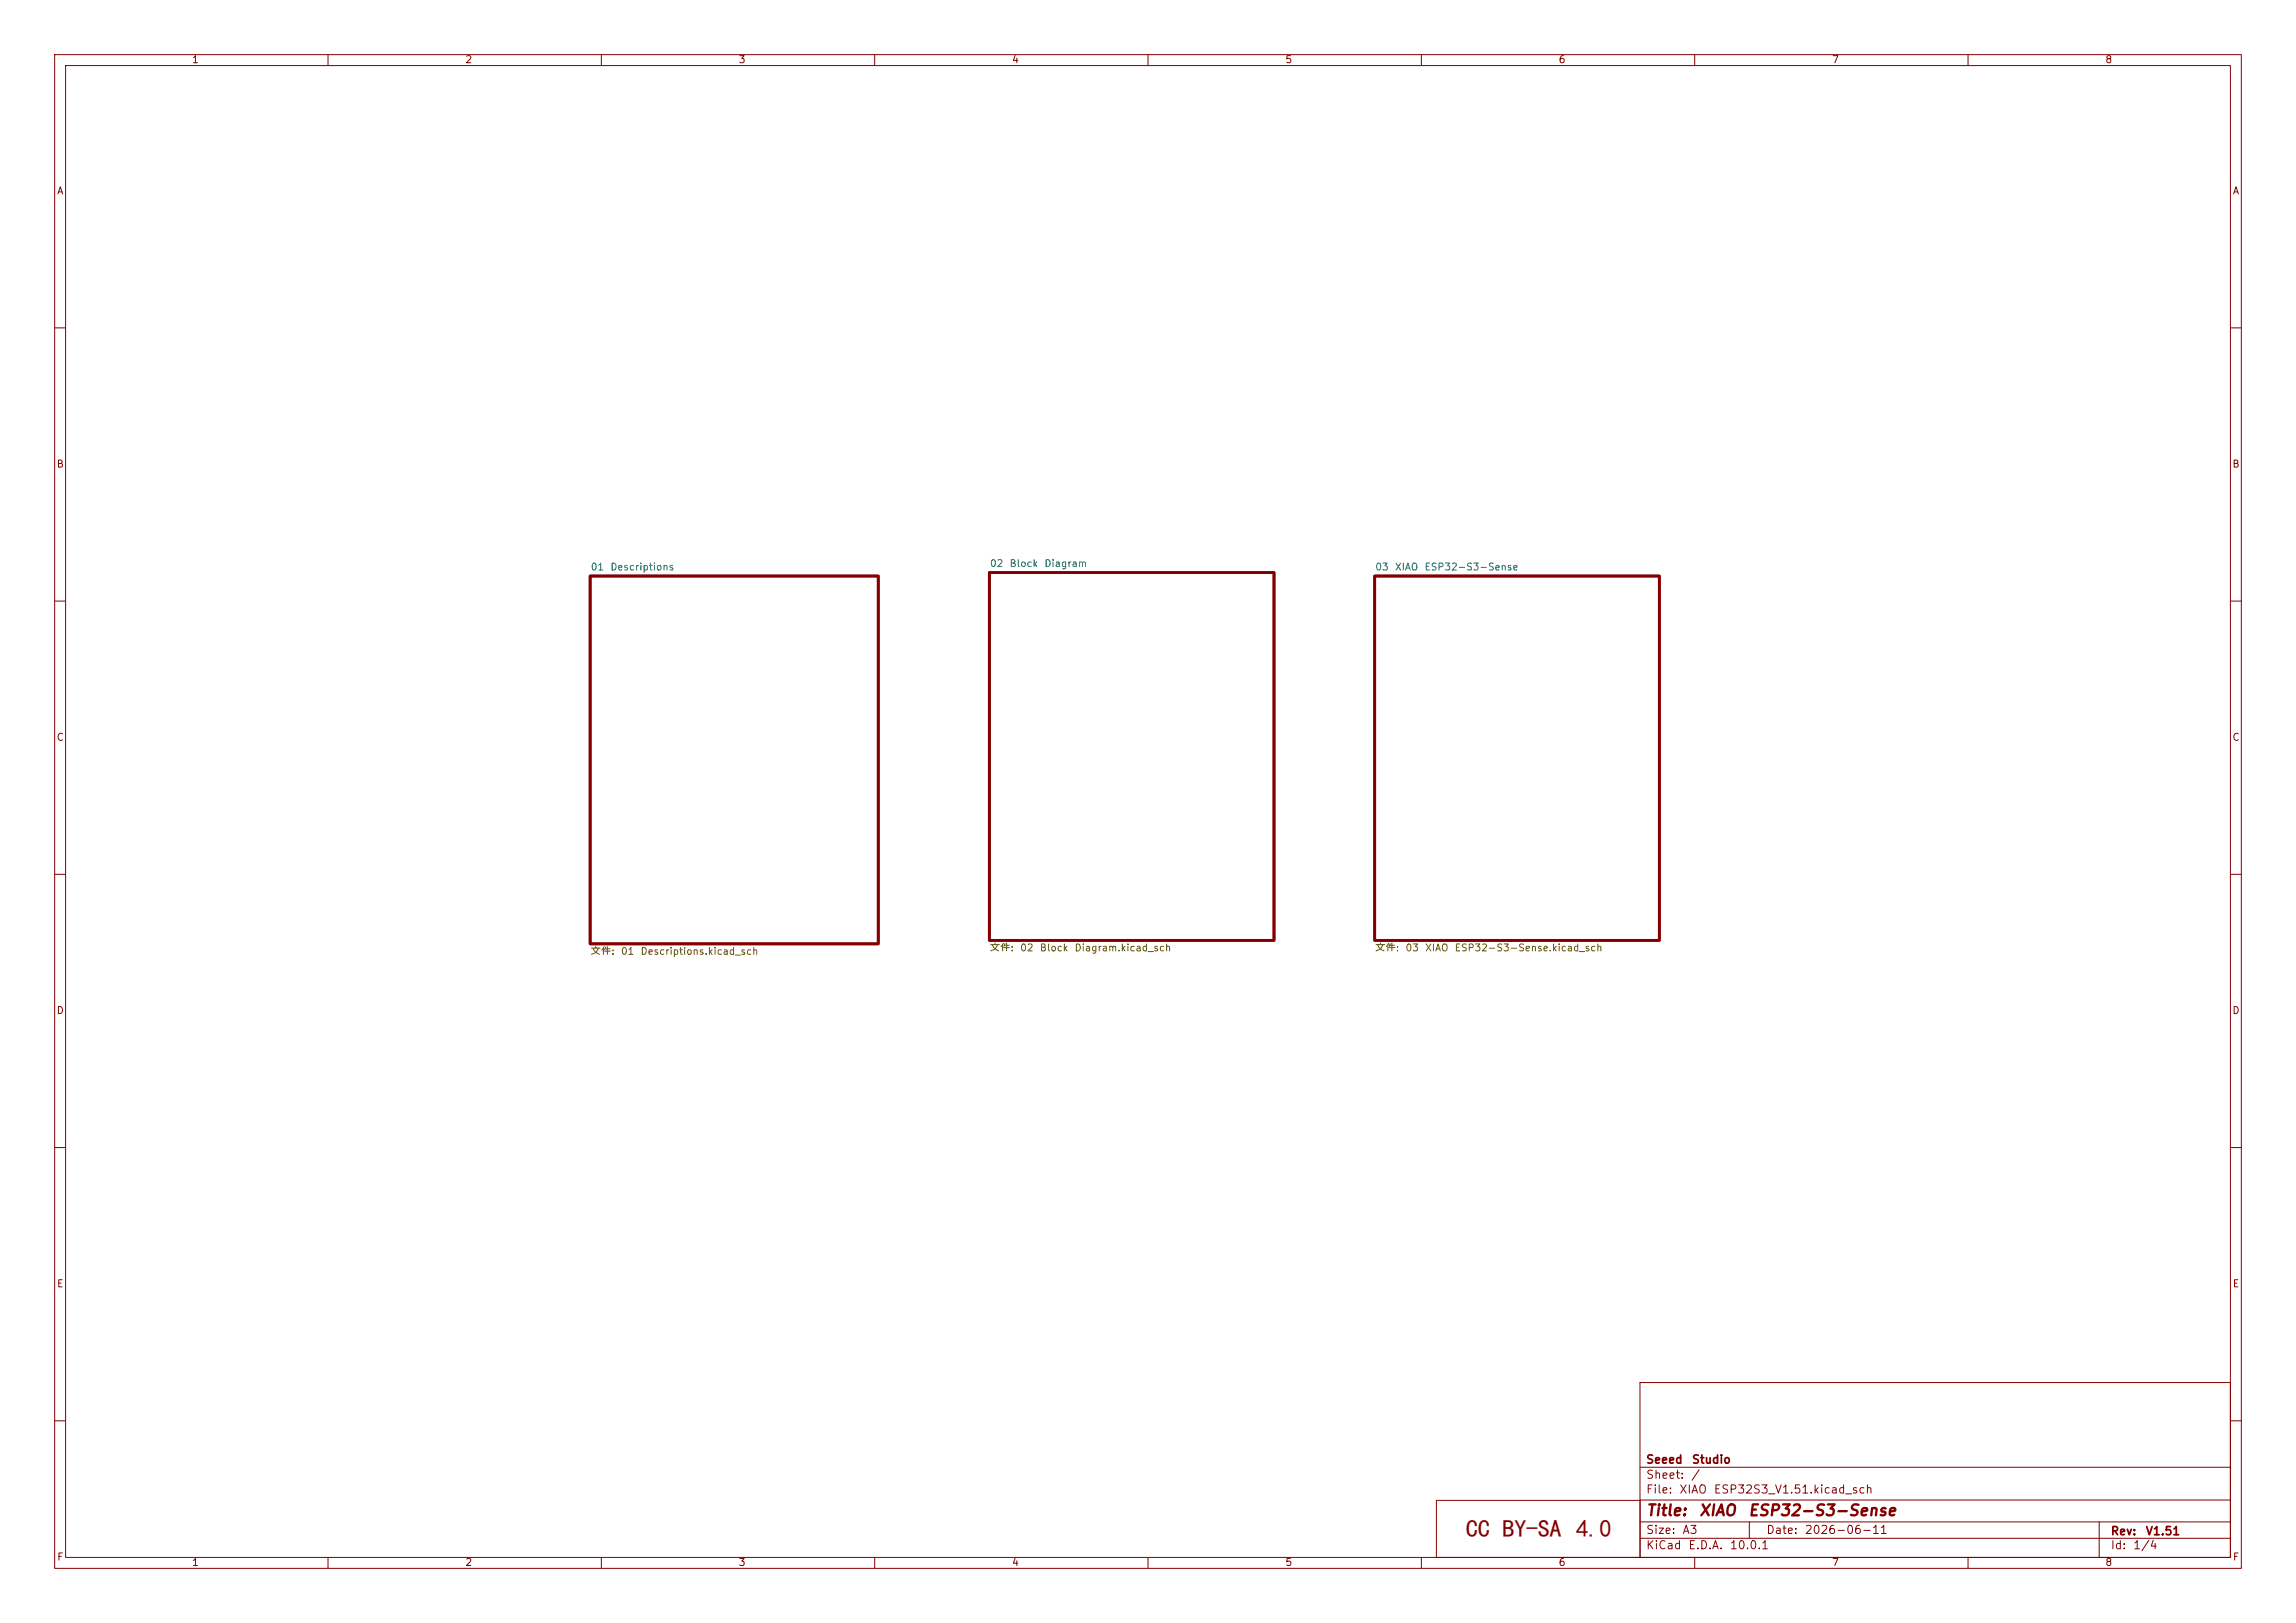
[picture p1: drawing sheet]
<svg xmlns="http://www.w3.org/2000/svg" width="420mm" height="297mm" viewBox="0 0 420 297" stroke-linecap="round" stroke-linejoin="round" font-family="sans-serif">
<defs><g id="words">
<text font-size="4.5" fill="#840000" x="268.2" y="281.3">CC BY-SA 4.0</text>
<g font-size="2" fill="#840000">
<text x="301" y="277.9">Title:</text>
<text x="310.6" y="277.9">XIAO</text>
<text x="319.6" y="277.9">ESP32-S3-Sense</text>
</g>
<g font-size="1.5" fill="#840000">
<text x="301" y="268.2">Seeed</text>
<text x="309.4" y="268.2">Studio</text>
<text x="301" y="273.7">File:</text>
<text x="301" y="271">Sheet:</text>
<text x="307.1" y="273.7">XIAO</text>
<text x="309.2" y="271">/</text>
<text x="313.4" y="273.7">ESP32S3_V1.51.kicad_sch</text>
<text x="301" y="281.1">Size:</text>
<text x="307.6" y="281.1">A3</text>
<text x="323" y="281.1">Date:</text>
<text x="330" y="281.1">2026-06-11</text>
<text x="386" y="281.3">Rev:</text>
<text x="392.4" y="281.3">V1.51</text>
<text x="301" y="283.9">KiCad</text>
<text x="308.7" y="283.9">E.D.A.</text>
<text x="316.3" y="283.9">10.0.1</text>
<text x="386" y="283.9">Id:</text>
<text x="390.1" y="283.9">1/4</text>
</g>
<g font-size="1.3" fill="#840000">
<text x="35" y="11.9">1</text>
<text x="85" y="11.9">2</text>
<text x="135" y="11.9">3</text>
<text x="185" y="11.9">4</text>
<text x="235" y="11.9">5</text>
<text x="285" y="11.9">6</text>
<text x="335" y="11.9">7</text>
<text x="385" y="11.9">8</text>
<text x="10.3" y="35.9">A</text>
<text x="408.3" y="35.9">A</text>
<text x="10.3" y="85.9">B</text>
<text x="408.2" y="85.9">B</text>
<text x="10.3" y="135.9">C</text>
<text x="408.2" y="135.9">C</text>
<text x="10.3" y="185.9">D</text>
<text x="408.2" y="185.9">D</text>
<text x="10.3" y="235.9">E</text>
<text x="408.3" y="235.9">E</text>
<text x="10.3" y="285.9">F</text>
<text x="35" y="286.9">1</text>
<text x="85" y="286.9">2</text>
<text x="135" y="286.9">3</text>
<text x="185" y="286.9">4</text>
<text x="235" y="286.9">5</text>
<text x="285" y="286.9">6</text>
<text x="335" y="286.9">7</text>
<text x="385" y="286.9">8</text>
<text x="408.3" y="285.9">F</text>
</g>
<g font-size="1.3" fill="#006464">
<text x="107.9" y="104.7">01</text>
<text x="111.5" y="104.7">Descriptions</text>
<text x="181" y="104.1">02</text>
<text x="184.6" y="104.1">Block</text>
<text x="190.9" y="104.1">Diagram</text>
<text x="251.5" y="104.7">03</text>
<text x="255" y="104.7">XIAO</text>
<text x="260.5" y="104.7">ESP32-S3-Sense</text>
</g>
<g font-size="1.3" fill="#725600">
<text x="107.9" y="175">文件:</text>
<text x="113.5" y="175">01</text>
<text x="117.1" y="175">Descriptions.kicad_sch</text>
<text x="181" y="174.4">文件:</text>
<text x="186.5" y="174.4">02</text>
<text x="190.1" y="174.4">Block</text>
<text x="196.5" y="174.4">Diagram.kicad_sch</text>
<text x="251.5" y="174.4">文件:</text>
<text x="257" y="174.4">03</text>
<text x="260.6" y="174.4">XIAO</text>
<text x="266" y="174.4">ESP32-S3-Sense.kicad_sch</text>
</g>
</g></defs>
<g fill="none" stroke="#840000" stroke-width=".18">
<path d="M10 10h400v277h-400zM12 12h396v273h-396zM60 10v2M110 10v2M160 10v2M210 10v2M260 10v2M310 10v2M360 10v2M10 60h2M408 60h2M10 110h2"/>
<path d="M408 110h2M10 160h2M408 160h2M10 210h2M408 210h2M300 253h108v32h-108zM10 260h2M262.8 274.6h37.2v10.4h-37.2zM300 278.5h108M300 274.5h108M300 268.5h108M320 278.5v3"/>
<path d="M384 278.5v6.5M408 260h2M60 285v2M110 285v2M160 285v2M210 285v2M260 285v2M300 281.5h108M310 285v2M360 285v2"/>
</g>
<path d="M107.9 105.4h52.8v67.3h-52.8zM181 104.8h52v67.3h-52zM251.5 105.4h52v66.7h-52z" fill="none" stroke="#840000" stroke-width=".51"/>
<use href="#words"/>
</svg>
